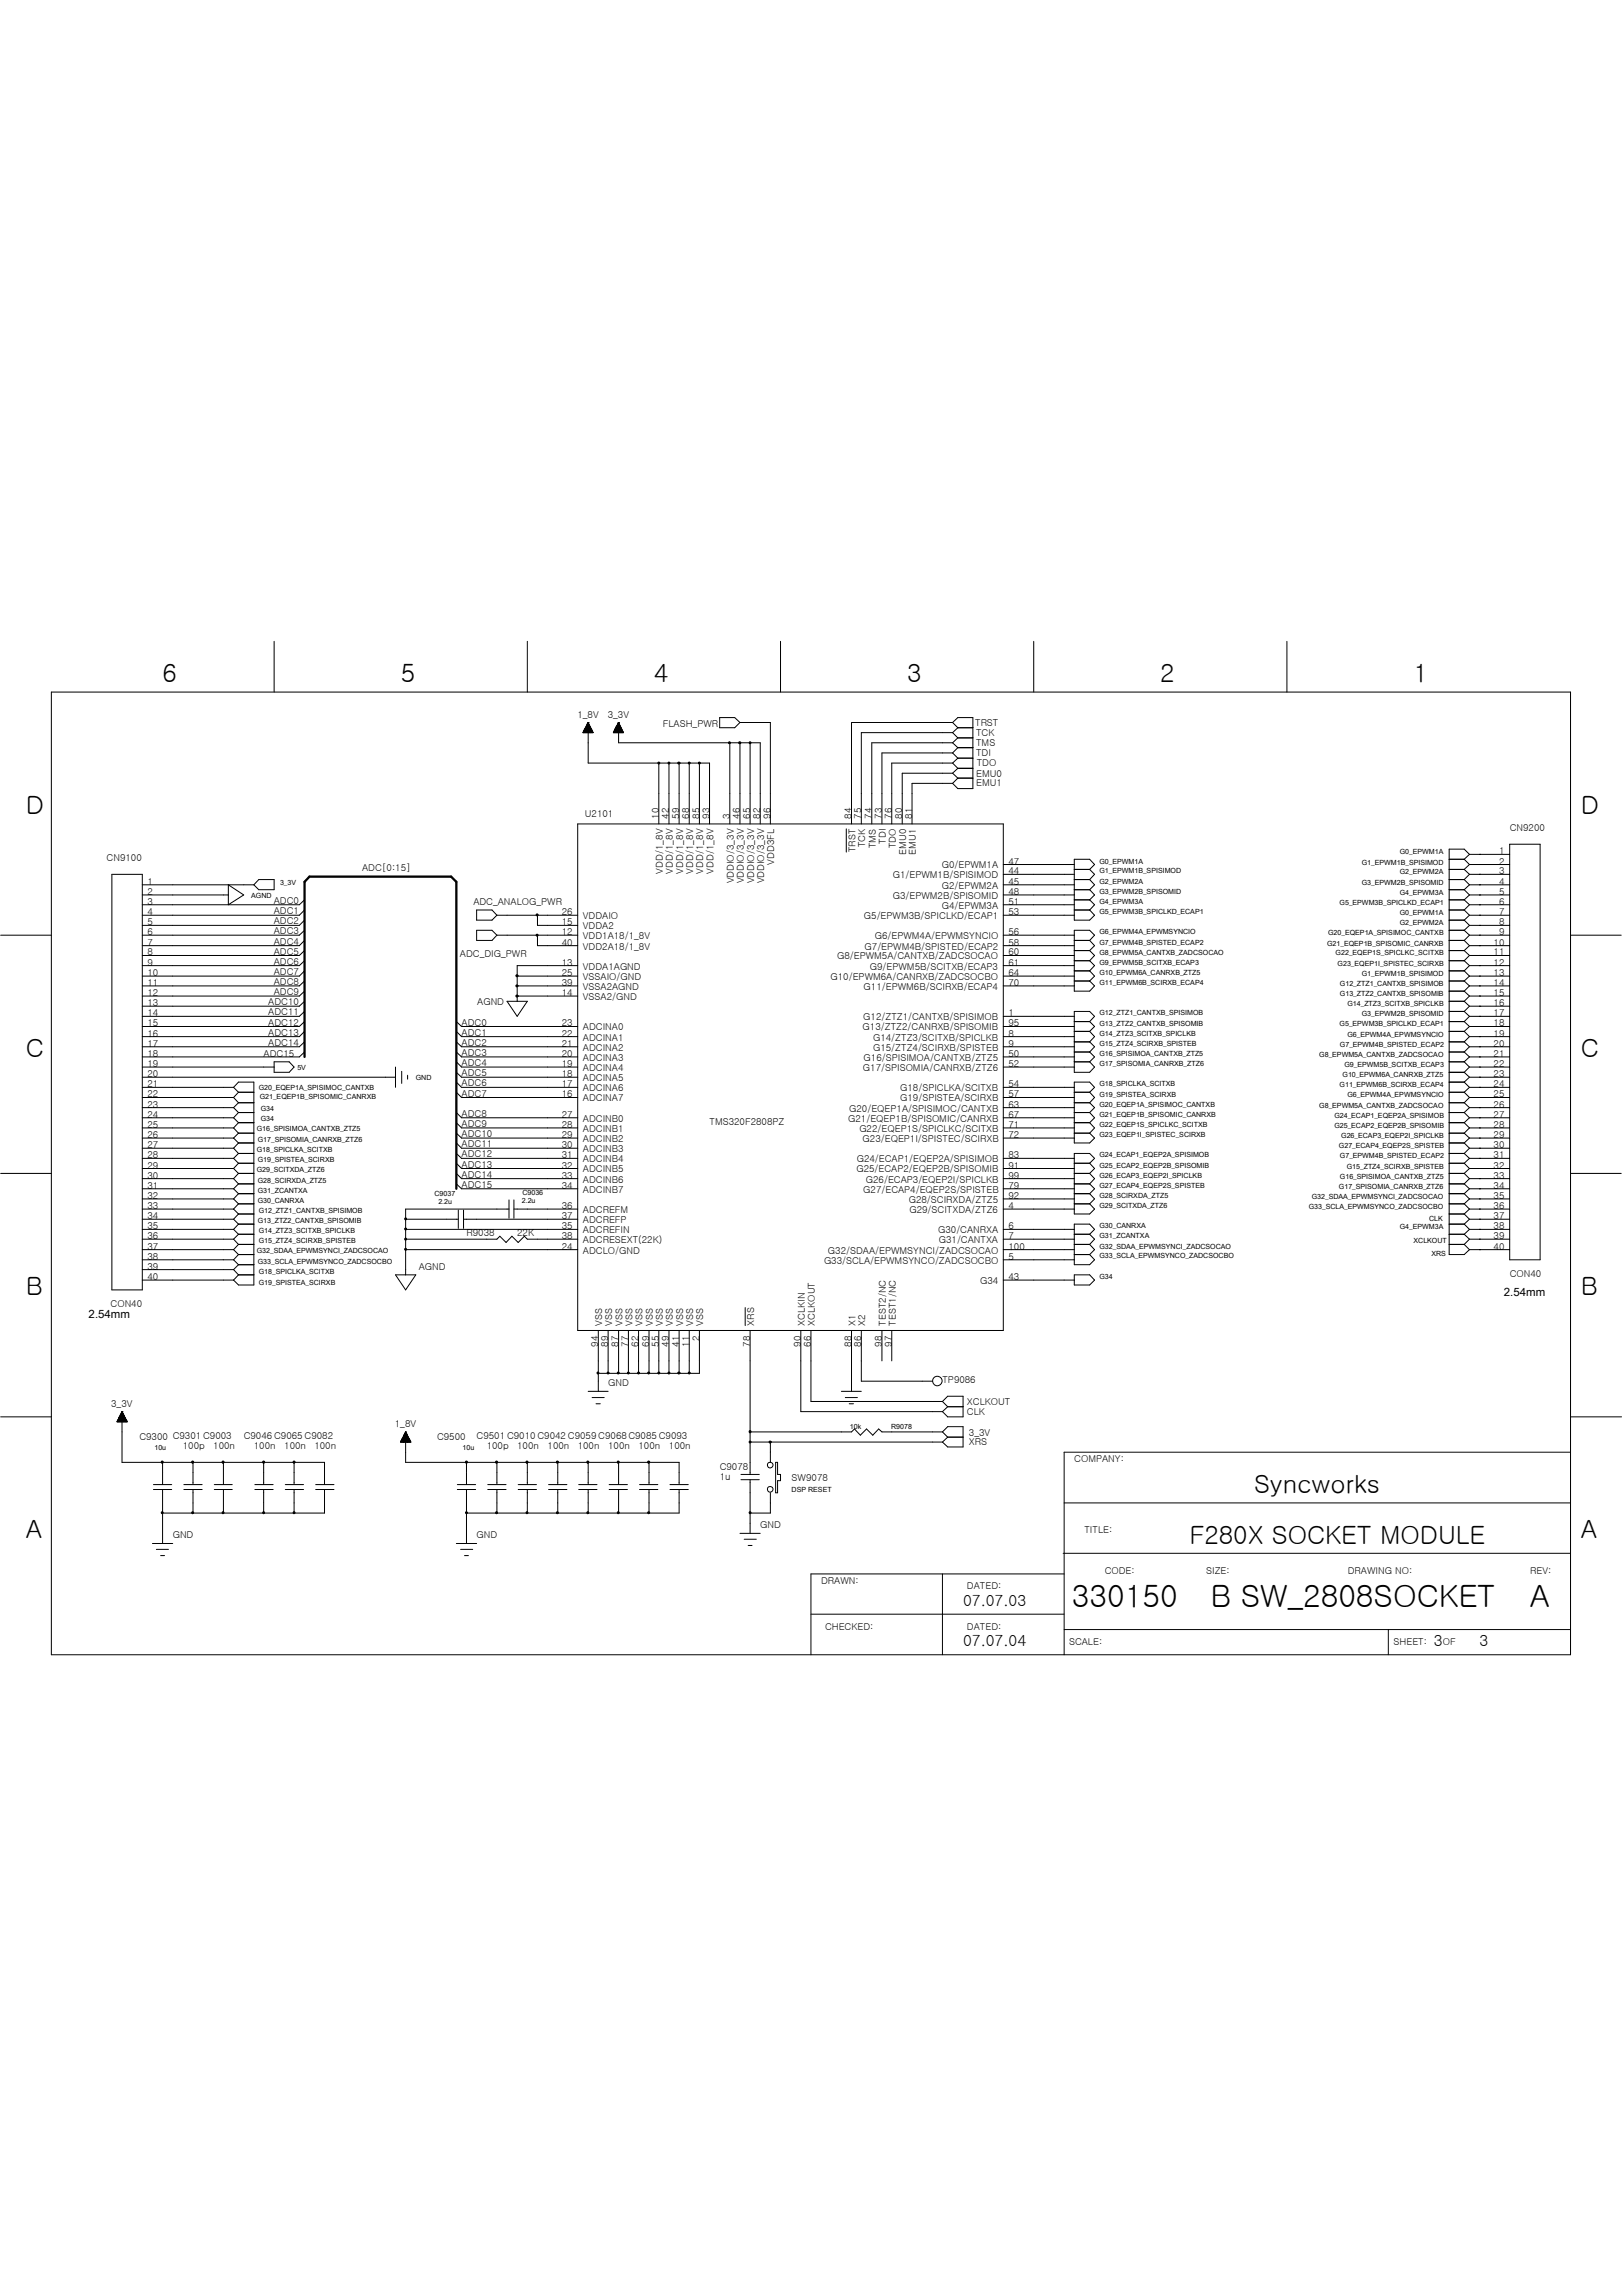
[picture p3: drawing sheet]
<svg xmlns="http://www.w3.org/2000/svg" width="210mm" height="297mm" viewBox="0 0 210 297" stroke-linecap="round" stroke-linejoin="round" font-family="sans-serif">
<defs><g id="words">
<g font-size="4">
<text x="138.7" y="207.9">330150</text>
<text x="156.7" y="207.9">B SW_2808SOCKET</text>
<text x="198" y="207.9">A</text>
</g>
<g font-size="3.3">
<text x="21" y="88.2">6</text>
<text x="51.9" y="88.2">5</text>
<text x="84.6" y="88.2">4</text>
<text x="117.4" y="88.2">3</text>
<text x="150.2" y="88.2">2</text>
<text x="182.9" y="88.2">1</text>
<text x="3.3" y="105.3">D</text>
<text x="204.6" y="105.3">D</text>
<text x="3.3" y="136.7">C</text>
<text x="204.6" y="136.7">C</text>
<text x="3.3" y="167.6">B</text>
<text x="204.6" y="167.6">B</text>
<text x="162.3" y="193.2">Syncworks</text>
<text x="3.3" y="199">A</text>
<text x="153.9" y="199.8">F280X SOCKET MODULE</text>
<text x="204.6" y="199">A</text>
</g>
<g font-size="2">
<text x="124.6" y="207.7">07.07.03</text>
<text x="124.6" y="213">07.07.04</text>
<text x="185.5" y="213">3</text>
<text x="191.5" y="213">3</text>
</g>
<g font-size="1.5">
<text x="194.6" y="167.7">2.54mm</text>
<text x="11.5" y="170.6">2.54mm</text>
</g>
<g font-size="1.2">
<text x="74.7" y="92.8">1_8V</text>
<text x="78.7" y="92.8">3_3V</text>
<text x="85.8" y="94">FLASH_PWR</text>
<text x="126.2" y="93.9">TRST</text>
<text x="126.3" y="95.2">TCK</text>
<text x="126.3" y="100.5">EMU0</text>
<text x="126.3" y="96.5">TMS</text>
<text x="126.3" y="97.8">TDI</text>
<text x="126.3" y="101.7">EMU1</text>
<text x="126.4" y="99.1">TDO</text>
<text x="75.7" y="105.7">U2101</text>
<text x="85.3" y="106" transform="rotate(-90 85.3 106)">10</text>
<text x="86.6" y="106" transform="rotate(-90 86.6 106)">42</text>
<text x="87.9" y="106" transform="rotate(-90 87.9 106)">59</text>
<text x="89.2" y="106" transform="rotate(-90 89.2 106)">68</text>
<text x="90.5" y="106" transform="rotate(-90 90.5 106)">85</text>
<text x="91.8" y="106" transform="rotate(-90 91.8 106)">93</text>
<text x="94.4" y="106" transform="rotate(-90 94.4 106)">3</text>
<text x="95.8" y="106" transform="rotate(-90 95.8 106)">46</text>
<text x="97.1" y="106" transform="rotate(-90 97.1 106)">65</text>
<text x="98.4" y="106" transform="rotate(-90 98.4 106)">82</text>
<text x="99.7" y="106" transform="rotate(-90 99.7 106)">96</text>
<text x="110.2" y="106" transform="rotate(-90 110.2 106)">84</text>
<text x="111.5" y="106" transform="rotate(-90 111.5 106)">75</text>
<text x="112.8" y="106" transform="rotate(-90 112.8 106)">74</text>
<text x="114.1" y="106" transform="rotate(-90 114.1 106)">73</text>
<text x="115.4" y="106" transform="rotate(-90 115.4 106)">76</text>
<text x="116.8" y="106" transform="rotate(-90 116.8 106)">80</text>
<text x="118" y="106" transform="rotate(-90 118 106)">81</text>
<text x="195.4" y="107.5">CN9200</text>
<text x="13.8" y="111.4">CN9100</text>
<text x="46.9" y="112.7">ADC[0:15]</text>
<text x="85.8" y="113" transform="rotate(-90 85.8 113)">VDD/1_8V</text>
<text x="87.1" y="113" transform="rotate(-90 87.1 113)">VDD/1_8V</text>
<text x="88.4" y="113" transform="rotate(-90 88.4 113)">VDD/1_8V</text>
<text x="89.7" y="113" transform="rotate(-90 89.7 113)">VDD/1_8V</text>
<text x="91" y="113" transform="rotate(-90 91 113)">VDD/1_8V</text>
<text x="92.3" y="113" transform="rotate(-90 92.3 113)">VDD/1_8V</text>
<text x="100.2" y="111.8" transform="rotate(-90 100.2 111.8)">VDD3FL</text>
<text x="110.7" y="110.2" transform="rotate(-90 110.7 110.2)">TRST</text>
<text x="112" y="109.6" transform="rotate(-90 112 109.6)">TCK</text>
<text x="113.3" y="109.7" transform="rotate(-90 113.3 109.7)">TMS</text>
<text x="114.6" y="109.2" transform="rotate(-90 114.6 109.2)">TDI</text>
<text x="115.5" y="113.6">G1/EPWM1B/SPISIMOD</text>
<text x="115.9" y="109.8" transform="rotate(-90 115.9 109.8)">TDO</text>
<text x="117.3" y="110.6" transform="rotate(-90 117.3 110.6)">EMU0</text>
<text x="118.5" y="110.6" transform="rotate(-90 118.5 110.6)">EMU1</text>
<text x="121.9" y="112.4">G0/EPWM1A</text>
<text x="130.5" y="113.1">44</text>
<text x="130.5" y="111.8">47</text>
<text x="194" y="110.5">1</text>
<text x="194" y="111.8">2</text>
<text x="194" y="113.1">3</text>
<text x="19.1" y="114.5">1</text>
<text x="19.1" y="115.8">2</text>
<text x="19.1" y="117.1">3</text>
<text x="19.1" y="118.4">4</text>
<text x="19.1" y="119.7">5</text>
<text x="35.4" y="116.9">ADC0</text>
<text x="35.4" y="118.3">ADC1</text>
<text x="35.4" y="119.5">ADC2</text>
<text x="61.3" y="117.1">ADC_ANALOG_PWR</text>
<text x="72.7" y="119.7">15</text>
<text x="72.7" y="118.4">26</text>
<text x="75.4" y="118.9">VDDAIO</text>
<text x="95" y="114.3" transform="rotate(-90 95 114.3)">VDDIO/3_3V</text>
<text x="96.3" y="114.3" transform="rotate(-90 96.3 114.3)">VDDIO/3_3V</text>
<text x="97.6" y="114.3" transform="rotate(-90 97.6 114.3)">VDDIO/3_3V</text>
<text x="98.9" y="114.3" transform="rotate(-90 98.9 114.3)">VDDIO/3_3V</text>
<text x="111.8" y="118.9">G5/EPWM3B/SPICLKD/ECAP1</text>
<text x="115.5" y="116.3">G3/EPWM2B/SPISOMID</text>
<text x="121.9" y="115">G2/EPWM2A</text>
<text x="121.9" y="117.6">G4/EPWM3A</text>
<text x="130.5" y="114.5">45</text>
<text x="130.5" y="115.8">48</text>
<text x="130.5" y="117.1">51</text>
<text x="130.5" y="118.4">53</text>
<text x="194" y="114.5">4</text>
<text x="194" y="115.8">5</text>
<text x="194" y="117.1">6</text>
<text x="194" y="118.4">7</text>
<text x="194" y="119.7">8</text>
<text x="19.1" y="121">6</text>
<text x="19.1" y="122.3">7</text>
<text x="19.1" y="123.6">8</text>
<text x="19.1" y="124.9">9</text>
<text x="35.4" y="120.9">ADC3</text>
<text x="35.4" y="122.2">ADC4</text>
<text x="35.4" y="123.5">ADC5</text>
<text x="35.4" y="124.8">ADC6</text>
<text x="59.5" y="123.8">ADC_DIG_PWR</text>
<text x="72.7" y="121">12</text>
<text x="72.7" y="124.9">13</text>
<text x="72.7" y="122.3">40</text>
<text x="75.4" y="121.5">VDD1A18/1_8V</text>
<text x="75.4" y="125.4">VDDA1AGND</text>
<text x="75.4" y="120.2">VDDA2</text>
<text x="75.4" y="122.9">VDD2A18/1_8V</text>
<text x="108.3" y="124.1">G8/EPWM5A/CANTXB/ZADCSOCAO</text>
<text x="111.9" y="122.9">G7/EPWM4B/SPISTED/ECAP2</text>
<text x="112.6" y="125.4">G9/EPWM5B/SCITXB/ECAP3</text>
<text x="113.2" y="121.5">G6/EPWM4A/EPWMSYNCIO</text>
<text x="130.5" y="121">56</text>
<text x="130.5" y="122.3">58</text>
<text x="130.5" y="123.6">60</text>
<text x="130.5" y="124.9">61</text>
<text x="193.3" y="122.3">10</text>
<text x="193.3" y="123.6">11</text>
<text x="193.3" y="124.9">12</text>
<text x="194" y="121">9</text>
<text x="19.1" y="126.3">10</text>
<text x="19.1" y="127.6">11</text>
<text x="19.1" y="128.9">12</text>
<text x="19.1" y="130.2">13</text>
<text x="19.1" y="131.5">14</text>
<text x="34.7" y="130">ADC10</text>
<text x="34.7" y="131.4">ADC11</text>
<text x="35.4" y="126.1">ADC7</text>
<text x="35.4" y="127.4">ADC8</text>
<text x="35.4" y="128.7">ADC9</text>
<text x="61.8" y="130">AGND</text>
<text x="72.7" y="128.9">14</text>
<text x="72.7" y="126.3">25</text>
<text x="72.7" y="127.6">39</text>
<text x="75.4" y="129.4">VSSA2/GND</text>
<text x="75.4" y="126.8">VSSAIO/GND</text>
<text x="75.4" y="128.1">VSSA2AGND</text>
<text x="107.5" y="126.8">G10/EPWM6A/CANRXB/ZADCSOCBO</text>
<text x="111.7" y="132">G12/ZTZ1/CANTXB/SPISIMOB</text>
<text x="111.8" y="128.1">G11/EPWM6B/SCIRXB/ECAP4</text>
<text x="130.5" y="131.5">1</text>
<text x="130.5" y="126.3">64</text>
<text x="130.5" y="127.6">70</text>
<text x="193.3" y="126.3">13</text>
<text x="193.3" y="127.6">14</text>
<text x="193.3" y="128.9">15</text>
<text x="193.3" y="130.2">16</text>
<text x="193.3" y="131.5">17</text>
<text x="19.1" y="132.8">15</text>
<text x="19.1" y="134.1">16</text>
<text x="19.1" y="135.4">17</text>
<text x="19.1" y="136.7">18</text>
<text x="34.1" y="136.7">ADC15</text>
<text x="34.7" y="132.7">ADC12</text>
<text x="34.7" y="134">ADC13</text>
<text x="34.7" y="135.3">ADC14</text>
<text x="59.7" y="132.7">ADC0</text>
<text x="59.7" y="134">ADC1</text>
<text x="59.7" y="135.3">ADC2</text>
<text x="59.7" y="136.6">ADC3</text>
<text x="59.7" y="137.9">ADC4</text>
<text x="72.7" y="136.7">20</text>
<text x="72.7" y="135.4">21</text>
<text x="72.7" y="134.1">22</text>
<text x="72.7" y="132.8">23</text>
<text x="75.4" y="137.2">ADCINA3</text>
<text x="75.4" y="135.9">ADCINA2</text>
<text x="75.4" y="134.6">ADCINA1</text>
<text x="75.4" y="133.3">ADCINA0</text>
<text x="111.6" y="133.3">G13/ZTZ2/CANRXB/SPISOMIB</text>
<text x="111.8" y="137.2">G16/SPISIMOA/CANTXB/ZTZ5</text>
<text x="113" y="134.6">G14/ZTZ3/SCITXB/SPICLKB</text>
<text x="113" y="135.9">G15/ZTZ4/SCIRXB/SPISTEB</text>
<text x="130.5" y="134.1">8</text>
<text x="130.5" y="135.4">9</text>
<text x="130.5" y="136.7">50</text>
<text x="130.5" y="132.8">95</text>
<text x="193.3" y="132.8">18</text>
<text x="193.3" y="134.1">19</text>
<text x="193.3" y="135.4">20</text>
<text x="193.3" y="136.7">21</text>
<text x="19.1" y="138">19</text>
<text x="19.1" y="139.4">20</text>
<text x="19.1" y="140.7">21</text>
<text x="19.1" y="142">22</text>
<text x="19.1" y="143.3">23</text>
<text x="59.7" y="139.2">ADC5</text>
<text x="59.7" y="140.5">ADC6</text>
<text x="59.7" y="141.9">ADC7</text>
<text x="72.7" y="142">16</text>
<text x="72.7" y="140.7">17</text>
<text x="72.7" y="139.4">18</text>
<text x="72.7" y="138">19</text>
<text x="75.4" y="142.5">ADCINA7</text>
<text x="75.4" y="141.2">ADCINA6</text>
<text x="75.4" y="139.9">ADCINA5</text>
<text x="75.4" y="138.6">ADCINA4</text>
<text x="109.9" y="143.8">G20/EQEP1A/SPISIMOC/CANTXB</text>
<text x="111.7" y="138.6">G17/SPISOMIA/CANRXB/ZTZ6</text>
<text x="116.5" y="141.2">G18/SPICLKA/SCITXB</text>
<text x="116.5" y="142.5">G19/SPISTEA/SCIRXB</text>
<text x="130.5" y="138">52</text>
<text x="130.5" y="140.7">54</text>
<text x="130.5" y="142">57</text>
<text x="130.5" y="143.3">63</text>
<text x="193.3" y="138">22</text>
<text x="193.3" y="139.4">23</text>
<text x="193.3" y="140.7">24</text>
<text x="193.3" y="142">25</text>
<text x="193.3" y="143.3">26</text>
<text x="19.1" y="144.6">24</text>
<text x="19.1" y="145.9">25</text>
<text x="19.1" y="147.2">26</text>
<text x="19.1" y="148.5">27</text>
<text x="19.1" y="149.9">28</text>
<text x="59.7" y="144.5">ADC8</text>
<text x="59.7" y="145.8">ADC9</text>
<text x="59.7" y="147.1">ADC10</text>
<text x="59.7" y="148.4">ADC11</text>
<text x="59.7" y="149.7">ADC12</text>
<text x="72.7" y="144.6">27</text>
<text x="72.7" y="145.9">28</text>
<text x="72.7" y="147.2">29</text>
<text x="72.7" y="148.5">30</text>
<text x="72.7" y="149.9">31</text>
<text x="75.4" y="145.1">ADCINB0</text>
<text x="75.4" y="146.4">ADCINB1</text>
<text x="75.4" y="147.7">ADCINB2</text>
<text x="75.4" y="149.1">ADCINB3</text>
<text x="91.8" y="145.5">TMS320F2808PZ</text>
<text x="109.8" y="145.1">G21/EQEP1B/SPISOMIC/CANRXB</text>
<text x="111.2" y="146.4">G22/EQEP1S/SPICLKC/SCITXB</text>
<text x="111.6" y="147.7">G23/EQEP1I/SPISTEC/SCIRXB</text>
<text x="130.5" y="144.6">67</text>
<text x="130.5" y="145.9">71</text>
<text x="130.5" y="147.2">72</text>
<text x="130.5" y="149.9">83</text>
<text x="193.3" y="144.6">27</text>
<text x="193.3" y="145.9">28</text>
<text x="193.3" y="147.2">29</text>
<text x="193.3" y="148.5">30</text>
<text x="193.3" y="149.9">31</text>
<text x="19.1" y="151.2">29</text>
<text x="19.1" y="152.5">30</text>
<text x="19.1" y="153.8">31</text>
<text x="19.1" y="155.1">32</text>
<text x="59.7" y="151">ADC13</text>
<text x="59.7" y="152.4">ADC14</text>
<text x="59.7" y="153.7">ADC15</text>
<text x="72.7" y="151.2">32</text>
<text x="72.7" y="152.5">33</text>
<text x="72.7" y="153.8">34</text>
<text x="75.4" y="150.4">ADCINB4</text>
<text x="75.4" y="151.7">ADCINB5</text>
<text x="75.4" y="153">ADCINB6</text>
<text x="75.4" y="154.3">ADCINB7</text>
<text x="110.8" y="151.7">G25/ECAP2/EQEP2B/SPISOMIB</text>
<text x="110.9" y="150.4">G24/ECAP1/EQEP2A/SPISIMOB</text>
<text x="111.7" y="154.3">G27/ECAP4/EQEP2S/SPISTEB</text>
<text x="112.1" y="153">G26/ECAP3/EQEP2I/SPICLKB</text>
<text x="117.6" y="155.6">G28/SCIRXDA/ZTZ5</text>
<text x="130.5" y="153.8">79</text>
<text x="130.5" y="151.2">91</text>
<text x="130.5" y="155.1">92</text>
<text x="130.5" y="152.5">99</text>
<text x="193.3" y="151.2">32</text>
<text x="193.3" y="152.5">33</text>
<text x="193.3" y="153.8">34</text>
<text x="193.3" y="155.1">35</text>
<text x="19.1" y="156.4">33</text>
<text x="19.1" y="157.7">34</text>
<text x="19.1" y="159">35</text>
<text x="19.1" y="160.3">36</text>
<text x="19.1" y="161.7">37</text>
<text x="60.4" y="159.9">R9038</text>
<text x="66.9" y="159.9">22K</text>
<text x="72.7" y="161.7">24</text>
<text x="72.7" y="159">35</text>
<text x="72.7" y="156.4">36</text>
<text x="72.7" y="157.7">37</text>
<text x="72.7" y="160.3">38</text>
<text x="75.4" y="159.6">ADCREFIN</text>
<text x="75.4" y="156.9">ADCREFM</text>
<text x="75.4" y="158.2">ADCREFP</text>
<text x="75.4" y="160.8">ADCRESEXT(22K)</text>
<text x="117.7" y="156.9">G29/SCITXDA/ZTZ6</text>
<text x="121.4" y="159.6">G30/CANRXA</text>
<text x="121.5" y="160.8">G31/CANTXA</text>
<text x="130.5" y="156.4">4</text>
<text x="130.5" y="159">6</text>
<text x="130.5" y="160.3">7</text>
<text x="130.5" y="161.7">100</text>
<text x="193.3" y="156.4">36</text>
<text x="193.3" y="157.7">37</text>
<text x="193.3" y="159">38</text>
<text x="193.3" y="160.3">39</text>
<text x="193.3" y="161.7">40</text>
<text x="19.1" y="163">38</text>
<text x="19.1" y="164.3">39</text>
<text x="19.1" y="165.6">40</text>
<text x="54.2" y="164.3">AGND</text>
<text x="75.4" y="162.2">ADCLO/GND</text>
<text x="106.6" y="163.5">G33/SCLA/EPWMSYNCO/ZADCSOCBO</text>
<text x="107.1" y="162.2">G32/SDAA/EPWMSYNCI/ZADCSOCAO</text>
<text x="126.8" y="166.1">G34</text>
<text x="130.5" y="163">5</text>
<text x="130.5" y="165.6">43</text>
<text x="195.4" y="165.2">CON40</text>
<text x="14.3" y="169.1">CON40</text>
<text x="77.9" y="171.5" transform="rotate(-90 77.9 171.5)">VSS</text>
<text x="79.2" y="171.5" transform="rotate(-90 79.2 171.5)">VSS</text>
<text x="80.6" y="171.5" transform="rotate(-90 80.6 171.5)">VSS</text>
<text x="81.8" y="171.5" transform="rotate(-90 81.8 171.5)">VSS</text>
<text x="83.1" y="171.5" transform="rotate(-90 83.1 171.5)">VSS</text>
<text x="84.5" y="171.5" transform="rotate(-90 84.5 171.5)">VSS</text>
<text x="85.8" y="171.5" transform="rotate(-90 85.8 171.5)">VSS</text>
<text x="87.1" y="171.5" transform="rotate(-90 87.1 171.5)">VSS</text>
<text x="88.4" y="171.5" transform="rotate(-90 88.4 171.5)">VSS</text>
<text x="89.7" y="171.5" transform="rotate(-90 89.7 171.5)">VSS</text>
<text x="90.5" y="173.5" transform="rotate(-90 90.5 173.5)">2</text>
<text x="91" y="171.5" transform="rotate(-90 91 171.5)">VSS</text>
<text x="97.6" y="171.5" transform="rotate(-90 97.6 171.5)">XRS</text>
<text x="104.1" y="171.5" transform="rotate(-90 104.1 171.5)">XCLKIN</text>
<text x="105.5" y="171.5" transform="rotate(-90 105.5 171.5)">XCLKOUT</text>
<text x="110.7" y="171.5" transform="rotate(-90 110.7 171.5)">X1</text>
<text x="112" y="171.5" transform="rotate(-90 112 171.5)">X2</text>
<text x="114.6" y="171.5" transform="rotate(-90 114.6 171.5)">TEST2/NC</text>
<text x="115.9" y="171.5" transform="rotate(-90 115.9 171.5)">TEST1/NC</text>
<text x="77.4" y="174.2" transform="rotate(-90 77.4 174.2)">94</text>
<text x="78.7" y="174.2" transform="rotate(-90 78.7 174.2)">89</text>
<text x="78.7" y="179.4">GND</text>
<text x="80.1" y="174.2" transform="rotate(-90 80.1 174.2)">87</text>
<text x="81.3" y="174.2" transform="rotate(-90 81.3 174.2)">77</text>
<text x="82.6" y="174.2" transform="rotate(-90 82.6 174.2)">62</text>
<text x="84" y="174.2" transform="rotate(-90 84 174.2)">69</text>
<text x="85.3" y="174.2" transform="rotate(-90 85.3 174.2)">55</text>
<text x="86.6" y="174.2" transform="rotate(-90 86.6 174.2)">49</text>
<text x="87.9" y="174.2" transform="rotate(-90 87.9 174.2)">41</text>
<text x="89.2" y="174.2" transform="rotate(-90 89.2 174.2)">11</text>
<text x="97.1" y="174.2" transform="rotate(-90 97.1 174.2)">78</text>
<text x="103.6" y="174.2" transform="rotate(-90 103.6 174.2)">90</text>
<text x="104.9" y="174.2" transform="rotate(-90 104.9 174.2)">66</text>
<text x="110.2" y="174.2" transform="rotate(-90 110.2 174.2)">88</text>
<text x="111.5" y="174.2" transform="rotate(-90 111.5 174.2)">86</text>
<text x="114.1" y="174.2" transform="rotate(-90 114.1 174.2)">98</text>
<text x="115.4" y="174.2" transform="rotate(-90 115.4 174.2)">97</text>
<text x="122" y="178.9">TP9086</text>
<text x="14.4" y="182">3_3V</text>
<text x="51.1" y="184.6">1_8V</text>
<text x="125.1" y="183">CLK</text>
<text x="125.1" y="181.7">XCLKOUT</text>
<text x="125.4" y="185.8">3_3V</text>
<text x="18" y="186.3">C9300 C9301 C9003</text>
<text x="23.7" y="187.5">100p</text>
<text x="27.6" y="187.5">100n</text>
<text x="31.5" y="186.2">C9046 C9065 C9082</text>
<text x="32.9" y="187.5">100n</text>
<text x="36.8" y="187.5">100n</text>
<text x="40.7" y="187.5">100n</text>
<text x="56.6" y="186.3">C9500</text>
<text x="61.7" y="186.2">C9501 C9010 C9042 C9059 C9068C9085 C9093</text>
<text x="63" y="187.5">100p</text>
<text x="66.9" y="187.5">100n</text>
<text x="70.9" y="187.5">100n</text>
<text x="74.8" y="187.5">100n</text>
<text x="78.7" y="187.5">100n</text>
<text x="82.6" y="187.5">100n</text>
<text x="86.6" y="187.5">100n</text>
<text x="93.1" y="190.1">C9078</text>
<text x="93.1" y="191.4">1u</text>
<text x="102.4" y="191.6">SW9078</text>
<text x="125.4" y="186.9">XRS</text>
<text x="139" y="189.2">COMPANY:</text>
<text x="98.4" y="197.7">GND</text>
<text x="22.4" y="199">GND</text>
<text x="61.7" y="199">GND</text>
<text x="140.3" y="198.4">TITLE:</text>
<text x="143" y="203.6">CODE:</text>
<text x="156.1" y="203.6">SIZE:</text>
<text x="174.4" y="203.6">DRAWING NO:</text>
<text x="198" y="203.6">REV:</text>
<text x="106.3" y="204.9">DRAWN:</text>
<text x="125.1" y="205.6">DATED:</text>
<text x="106.8" y="210.8">CHECKED:</text>
<text x="125.1" y="210.8">DATED:</text>
<text x="138.3" y="212.8">SCALE:</text>
<text x="180.3" y="212.8">SHEET:</text>
<text x="186.7" y="212.8">OF</text>
</g>
<g font-size=".9">
<text x="142.3" y="111.7">G0_EPWM1A</text>
<text x="142.3" y="113">G1_EPWM1B_SPISIMOD</text>
<text x="176.2" y="111.8">G1_EPWM1B_SPISIMOD</text>
<text x="181.1" y="110.5">G0_EPWM1A</text>
<text x="181.1" y="113.1">G2_EPWM2A</text>
<text x="32.5" y="116.2">AGND</text>
<text x="36.2" y="114.5">3_3V</text>
<text x="142.3" y="114.3">G2_EPWM2A</text>
<text x="142.3" y="115.7">G3_EPWM2B_SPISOMID</text>
<text x="142.3" y="116.9">G4_EPWM3A</text>
<text x="142.3" y="118.3">G5_EPWM3B_SPICLKD_ECAP1</text>
<text x="173.4" y="117.1">G5_EPWM3B_SPICLKD_ECAP1</text>
<text x="176.2" y="114.5">G3_EPWM2B_SPISOMID</text>
<text x="181.1" y="115.8">G4_EPWM3A</text>
<text x="181.1" y="118.4">G0_EPWM1A</text>
<text x="181.1" y="119.7">G2_EPWM2A</text>
<text x="142.3" y="120.9">G6_EPWM4A_EPWMSYNCIO</text>
<text x="142.3" y="122.2">G7_EPWM4B_SPISTED_ECAP2</text>
<text x="142.3" y="123.5">G8_EPWM5A_CANTXB_ZADCSOCAO</text>
<text x="142.3" y="124.8">G9_EPWM5B_SCITXB_ECAP3</text>
<text x="171.7" y="122.3">G21_EQEP1B_SPISOMIC_CANRXB</text>
<text x="171.9" y="121">G20_EQEP1A_SPISIMOC_CANTXB</text>
<text x="172.8" y="123.6">G22_EQEP1S_SPICLKC_SCITXB</text>
<text x="173.1" y="124.9">G23_EQEP1I_SPISTEC_SCIRXB</text>
<text x="142.3" y="126.1">G10_EPWM6A_CANRXB_ZTZ5</text>
<text x="142.3" y="127.4">G11_EPWM6B_SCIRXB_ECAP4</text>
<text x="142.3" y="131.4">G12_ZTZ1_CANTXB_SPISIMOB</text>
<text x="173.4" y="127.6">G12_ZTZ1_CANTXB_SPISIMOB</text>
<text x="173.4" y="128.9">G13_ZTZ2_CANTXB_SPISOMIB</text>
<text x="174.4" y="130.2">G14_ZTZ3_SCITXB_SPICLKB</text>
<text x="176.2" y="126.3">G1_EPWM1B_SPISIMOD</text>
<text x="176.2" y="131.5">G3_EPWM2B_SPISOMID</text>
<text x="142.3" y="132.7">G13_ZTZ2_CANTXB_SPISOMIB</text>
<text x="142.3" y="134">G14_ZTZ3_SCITXB_SPICLKB</text>
<text x="142.3" y="135.3">G15_ZTZ4_SCIRXB_SPISTEB</text>
<text x="142.3" y="136.6">G16_SPISIMOA_CANTXB_ZTZ5</text>
<text x="142.3" y="137.9">G17_SPISOMIA_CANRXB_ZTZ6</text>
<text x="170.7" y="136.7">G8_EPWM5A_CANTXB_ZADCSOCAO</text>
<text x="173.4" y="132.8">G5_EPWM3B_SPICLKD_ECAP1</text>
<text x="173.4" y="135.4">G7_EPWM4B_SPISTED_ECAP2</text>
<text x="174.4" y="134.1">G6_EPWM4A_EPWMSYNCIO</text>
<text x="33.5" y="141.1">G20_EQEP1A_SPISIMOC_CANTXB</text>
<text x="33.6" y="142.2">G21_EQEP1B_SPISOMIC_CANRXB</text>
<text x="33.7" y="143.7">G34</text>
<text x="38.5" y="138.5">5V</text>
<text x="53.8" y="139.7">GND</text>
<text x="142.3" y="140.5">G18_SPICLKA_SCITXB</text>
<text x="142.3" y="141.9">G19_SPISTEA_SCIRXB</text>
<text x="142.3" y="143.2">G20_EQEP1A_SPISIMOC_CANTXB</text>
<text x="170.7" y="143.3">G8_EPWM5A_CANTXB_ZADCSOCAO</text>
<text x="173.4" y="140.7">G11_EPWM6B_SCIRXB_ECAP4</text>
<text x="173.7" y="139.4">G10_EPWM6A_CANRXB_ZTZ5</text>
<text x="174" y="138">G9_EPWM5B_SCITXB_ECAP3</text>
<text x="174.4" y="142">G6_EPWM4A_EPWMSYNCIO</text>
<text x="33.2" y="149.1">G18_SPICLKA_SCITXB</text>
<text x="33.2" y="146.3">G16_SPISIMOA_CANTXB_ZTZ5</text>
<text x="33.4" y="147.7">G17_SPISOMIA_CANRXB_ZTZ6</text>
<text x="33.7" y="145">G34</text>
<text x="142.3" y="144.5">G21_EQEP1B_SPISOMIC_CANRXB</text>
<text x="142.3" y="145.8">G22_EQEP1S_SPICLKC_SCITXB</text>
<text x="142.3" y="147.1">G23_EQEP1I_SPISTEC_SCIRXB</text>
<text x="142.3" y="149.7">G24_ECAP1_EQEP2A_SPISIMOB</text>
<text x="172.7" y="144.6">G24_ECAP1_EQEP2A_SPISIMOB</text>
<text x="172.7" y="145.9">G25_ECAP2_EQEP2B_SPISOMIB</text>
<text x="173.3" y="148.5">G27_ECAP4_EQEP2S_SPISTEB</text>
<text x="173.4" y="149.9">G7_EPWM4B_SPISTED_ECAP2</text>
<text x="173.6" y="147.2">G26_ECAP3_EQEP2I_SPICLKB</text>
<text x="33.2" y="151.7">G29_SCITXDA_ZTZ6</text>
<text x="33.4" y="155.6">G30_CANRXA</text>
<text x="33.4" y="154.3">G31_ZCANTXA</text>
<text x="33.4" y="150.4">G19_SPISTEA_SCIRXB</text>
<text x="33.4" y="153">G28_SCIRXDA_ZTZ5</text>
<text x="56.2" y="154.7">C9037</text>
<text x="56.7" y="155.8">2.2u</text>
<text x="67.5" y="155.7">2.2u</text>
<text x="67.6" y="154.6">C9036</text>
<text x="142.3" y="151">G25_ECAP2_EQEP2B_SPISOMIB</text>
<text x="142.3" y="152.4">G26_ECAP3_EQEP2I_SPICLKB</text>
<text x="142.3" y="153.7">G27_ECAP4_EQEP2S_SPISTEB</text>
<text x="142.3" y="155">G28_SCIRXDA_ZTZ5</text>
<text x="169.8" y="155.1">G32_SDAA_EPWMSYNCI_ZADCSOCAO</text>
<text x="173.3" y="153.8">G17_SPISOMIA_CANRXB_ZTZ6</text>
<text x="173.4" y="152.5">G16_SPISIMOA_CANTXB_ZTZ5</text>
<text x="174.3" y="151.2">G15_ZTZ4_SCIRXB_SPISTEB</text>
<text x="33.4" y="158.2">G13_ZTZ2_CANTXB_SPISOMIB</text>
<text x="33.5" y="160.9">G15_ZTZ4_SCIRXB_SPISTEB</text>
<text x="33.5" y="156.9">G12_ZTZ1_CANTXB_SPISIMOB</text>
<text x="33.5" y="159.6">G14_ZTZ3_SCITXB_SPICLKB</text>
<text x="142.3" y="156.3">G29_SCITXDA_ZTZ6</text>
<text x="142.3" y="158.9">G30_CANRXA</text>
<text x="142.3" y="160.2">G31_ZCANTXA</text>
<text x="142.3" y="161.5">G32_SDAA_EPWMSYNCI_ZADCSOCAO</text>
<text x="169.4" y="156.4">G33_SCLA_EPWMSYNCO_ZADCSOCBO</text>
<text x="181.1" y="159">G4_EPWM3A</text>
<text x="182.9" y="160.9">XCLKOUT</text>
<text x="185" y="158">CLK</text>
<text x="33.2" y="162.1">G32_SDAA_EPWMSYNCI_ZADCSOCAO</text>
<text x="33.4" y="163.5">G33_SCLA_EPWMSYNCO_ZADCSOCBO</text>
<text x="33.5" y="164.8">G18_SPICLKA_SCITXB</text>
<text x="33.5" y="166.2">G19_SPISTEA_SCIRXB</text>
<text x="142.3" y="162.8">G33_SCLA_EPWMSYNCO_ZADCSOCBO</text>
<text x="142.3" y="165.5">G34</text>
<text x="185.3" y="162.4">XRS</text>
<text x="110" y="184.9">10k</text>
<text x="115.3" y="184.9">R9078</text>
<text x="20" y="187.6">10u</text>
<text x="59.9" y="187.6">10u</text>
<text x="102.4" y="193">DSP RESET</text>
</g>
</g></defs>
<g fill="none" stroke="#000" stroke-width=".13">
<path d="M6.6 89.5h196.6v124.6h-196.6zM35.5 83v6.5M68.2 83v6.5M75.5 94.7l1.3 .1M75.5 94.7h1.2v.1M75.5 94.6h1.2M75.5 94.6v.2M75.6 94.8v-.3h1v.3M75.6 94.5h1M75.6 94.8v-.4h1v.4M75.6 94.4h.9M75.6 94.3h.9v.5"/>
<path d="M75.6 94.3v.5M75.7 94.3h.8M75.7 94.8v-.6h.8v.6M75.8 94.1h.6M75.8 94.1h.6v.7M75.8 94.1v.7M75.9 94h.5v.8M75.9 93.9h.4v.9M75.9 93.8h.3v1M75.9 93.8v1M76 93.8h.2M76 93.7h.2v1.1"/>
<path d="M76 93.6v1.2M76 93.6h.2M76 93.6h.2v1.2M76 93.5v1.3M76.1 93.5h.1M76.1 93.5v5.2h15.7v7.9M76.1 93.5l-.7 1.3h1.4M76.1 93.5l.7 1.3M76.3 93.9h-.4v.9M76.7 94.7h-1.2v.1M79.4 94.7l1.3 .1M79.5 94.7h1.1v.1"/>
<path d="M79.5 94.6h1.1M79.5 94.6v.2M79.5 94.8v-.3h1.1v.3M79.5 94.5h1M79.5 94.8v-.4h1v.4M79.6 94.4h.9M79.6 94.3h.8v.5M79.6 94.3v.5M79.6 94.3h.8M79.7 94.1h.6M79.7 94.8v-.6h.7v.6M79.7 94.1h.6v.7"/>
<path d="M79.8 94h.5v.8M79.8 93.9v.9M79.8 93.9h.5M79.8 93.9h.4v.9M79.9 93.8h.3v1M79.9 93.8v1M79.9 93.8h.3M79.9 93.7h.2v1.1M79.9 93.6v1.2M80 93.6h.1M80 93.6h.1v1.2M80 93.5v1.3"/>
<path d="M80 93.5h.1M80.1 93.5h.1M80.1 93.5v2.6h18.3v10.5M80.1 93.5l-.7 1.3h1.3M80.1 93.5l.6 1.3M80.2 93.9h-.4v.9M80.3 94.1h-.6v.7M80.6 94.7h-1.2v.1M85.2 98.6h.1v.2h-.1zM85.3 98.7v7.9M86.5 98.6h.2v.2h-.2zM86.6 98.7v7.9"/>
<path d="M87.7 98.6h.3v.1l-.2 .1h-.1zM87.9 98.7v7.9M89.1 98.6h.2v.2h-.2zM89.2 98.7v7.9M90.4 98.6h.2v.2h-.2zM90.5 98.7v7.9M93.1 92.8h2l.7 .7-.7 .6h-2zM94.3 96h.2v.2h-.2zM94.4 96.1v10.5M95.6 96h.2l.1 .1-.2 .1h-.1zM95.8 96.1v10.5M95.8 93.5h3.9v13.1"/>
<path d="M97 96h.1v.2h-.1zM97.1 96.1v10.5M101 83v6.5M123.3 97.4h-9.2v9.2M123.3 96.1h-10.5v10.5M123.3 94.8h-11.8v11.8M123.3 98.7h-7.9v7.9M123.3 93.5h-13.1v13.1M123.3 93.5l.7-.7h1.9v9.2h-1.9l-.7-.7M123.3 98.7l.7 .7M123.3 94.8l.7 .7M123.3 96.1l.7 .6"/>
<path d="M123.3 93.5l.7 .6M123.3 97.4l.7 .7M124 94.1h1.9M124 98.1l-.7 .6M124 98.1h1.9M124 99.4h1.9M124 94.1l-.7 .7M124 95.5h1.9M124 99.4l-.7 .6M124 95.5l-.7 .6M124 96.7h1.9M124 96.7l-.7 .7"/>
<path d="M133.8 83v6.5M166.5 83v6.5M14.5 113.1h3.9v53.8h-3.9zM18.4 114.5h14.5M18.4 115.8h11.1M29.5 114.5l2 1.3-2 1.3zM33.5 113.8h2v1.3h-2l-.6-.6zM39.4 119l-.7 .7h-20.3M39.4 117.7l-.7 .7h-20.3M39.4 116.4l-.7 .7h-20.3M61.7 117.7h2l.6 .7-.6 .6h-2zM64.3 118.4h10.5"/>
<path d="M69.4 118.3h.2v.1h-.2zM69.6 118.4v1.3h5.2M74.8 106.6h55v65.5h-55zM109.5 107.2v3M123.3 100h-6.5v6.6M123.3 101.3h-5.3v5.3M123.3 100l.7 .7M124 100.7l-.7 .6M124 100.7h1.9M129.8 118.4h9.2M129.8 113.1h9.2M129.8 114.5h9.2"/>
<path d="M129.8 111.8h9.2M129.8 115.8h9.2M129.8 117.1h9.2M139 117.7h2M139 112.5h2M139 113.8h2M139 115.1h2M139 116.4h2M141 112.5l.6-.7-.6-.6h-2v7.8h2l.6-.6-.6-.7M141 116.4l.6 .7-.6 .6M141 112.5l.6 .6-.6 .7M141 113.8l.6 .7-.6 .6"/>
<path d="M141 115.1l.6 .7-.6 .6M187.5 119h2M187.5 117.7h2M187.5 111.2h2M187.5 112.5h2M187.5 113.8h2M187.5 115.1h2M187.5 116.4h2M189.5 111.2l.7 .6M189.5 112.5l.7 .6M189.5 113.8l.7 .7M189.5 115.1l.7 .7"/>
<path d="M189.5 116.4l.7 .7M189.5 117.7l.7 .7M189.5 119l.7 .7M190.2 119.7h5.2M190.2 118.4h5.2M190.2 113.1h5.2M190.2 114.5h5.2M190.2 111.8h5.2M190.2 115.8h5.2M190.2 117.1h5.2M190.2 110.5h5.2M190.2 110.5l-.7-.6h-2v52.4h2l.7-.6"/>
<path d="M190.2 113.1l-.7 .7M190.2 117.1l-.7 .6M190.2 110.5l-.7 .7M190.2 111.8l-.7 .7M190.2 114.5l-.7 .6M190.2 115.8l-.7 .6M190.2 118.4l-.7 .6M190.2 119.7l-.7 .7M191.5 115.8h.1M191.5 117.1h.1M191.5 114.5h.1M191.5 113.1h.1"/>
<path d="M191.5 119.7h.1M191.5 111.8h.1M191.5 110.5h.1M191.5 118.4h.1M195.4 109.2h3.9v53.8h-3.9zM.1 121h6.5M18.4 139.4h32.8M18.4 138h17.1M35.5 137.4h1.9l.7 .6-.7 .7h-1.9zM39.4 120.4l-.7 .6h-20.3M39.4 130.9l-.7 .6h-20.3M39.4 133.4l-.7 .7h-20.3"/>
<path d="M39.4 134.8l-.7 .6h-20.3M39.4 124.3l-.7 .6h-20.3M39.4 128.2l-.7 .7h-20.3M39.4 136.1l-.7 .6h-20.3M39.4 132.2l-.7 .6h-20.3M39.4 125.6l-.7 .7h-20.3M39.4 126.9l-.7 .7h-20.3M39.4 121.7l-.7 .6h-20.3M39.4 123l-.7 .6h-20.3M39.4 129.5l-.7 .7h-20.3M51.2 138v2.7M52 138.6v1.6"/>
<path d="M52.7 139.1v.5M59.1 133.4l.6 .7h15.1M59.1 134.8l.6 .6h15.1M59.1 140l.6 .7h15.1M59.1 138.7l.6 .7h15.1M59.1 137.4l.6 .6h15.1M59.1 136.1l.6 .6h15.1M59.1 132.2l.6 .6h15.1M61.7 120.4h2l.6 .6-.6 .7h-2zM64.3 121h10.5M65.6 129.5h2.6l-1.3 2zM66.8 127.5h.2l.1 .1-.2 .1-.1-.1z"/>
<path d="M66.8 126.1h.2l.1 .1-.2 .2-.1-.1zM66.8 128.8h.2l.1 .1-.2 .1-.1-.1zM66.9 128.9h.1M66.9 128.9h7.9M66.9 126.3h7.9M66.9 127.6h7.9M69.4 120.9h.2v.2h-.2zM69.6 121v1.3h5.2M74.8 124.9h-7.9v4.6M129.8 121h9.2M129.8 131.5h9.2M129.8 134.1h9.2"/>
<path d="M129.8 135.4h9.2M129.8 124.9h9.2M129.8 138h9.2M129.8 136.7h9.2M129.8 132.8h9.2M129.8 126.3h9.2M129.8 127.6h9.2M129.8 122.3h9.2M129.8 123.6h9.2M139 121.7h2M139 123h2M139 124.3h2"/>
<path d="M139 125.6h2M139 126.9h2M139 132.2h2M139 133.4h2M139 134.8h2M139 136.1h2M139 137.4h2M141 121.7l.6-.7-.6-.6h-2v7.8h2l.6-.6-.6-.7M141 132.2l.6-.7-.6-.6h-2v7.8h2l.6-.7-.6-.6M141 121.7l.6 .6-.6 .7M141 123l.6 .6-.6 .7M141 124.3l.6 .6-.6 .7"/>
<path d="M141 125.6l.6 .7-.6 .6M141 132.2l.6 .6-.6 .6M141 133.4l.6 .7-.6 .7M141 134.8l.6 .6-.6 .7M141 136.1l.6 .6-.6 .7M187.5 120.4h2M187.5 121.7h2M187.5 140h2M187.5 129.5h2M187.5 123h2M187.5 124.3h2M187.5 125.6h2"/>
<path d="M187.5 126.9h2M187.5 128.2h2M187.5 130.9h2M187.5 132.2h2M187.5 133.4h2M187.5 134.8h2M187.5 136.1h2M187.5 137.4h2M187.5 138.7h2M189.5 120.4l.7 .6M189.5 121.7l.7 .6M189.5 123l.7 .6"/>
<path d="M189.5 124.3l.7 .6M189.5 125.6l.7 .7M189.5 126.9l.7 .7M189.5 128.2l.7 .7M189.5 129.5l.7 .7M189.5 130.9l.7 .6M189.5 132.2l.7 .6M189.5 133.4l.7 .7M189.5 134.8l.7 .6M189.5 136.1l.7 .6M189.5 137.4l.7 .6M189.5 138.7l.7 .7"/>
<path d="M189.5 140l.7 .7M190.2 121h5.2M190.2 131.5h5.2M190.2 134.1h5.2M190.2 135.4h5.2M190.2 124.9h5.2M190.2 128.9h5.2M190.2 139.4h5.2M190.2 138h5.2M190.2 136.7h5.2M190.2 132.8h5.2M190.2 126.3h5.2"/>
<path d="M190.2 127.6h5.2M190.2 122.3h5.2M190.2 123.6h5.2M190.2 130.2h5.2M190.2 121l-.7 .7M190.2 122.3l-.7 .7M190.2 123.6l-.7 .7M190.2 124.9l-.7 .7M190.2 126.3l-.7 .6M190.2 127.6l-.7 .6M190.2 128.9l-.7 .6M190.2 130.2l-.7 .7"/>
<path d="M190.2 131.5l-.7 .7M190.2 132.8l-.7 .6M190.2 134.1l-.7 .7M190.2 135.4l-.7 .7M190.2 136.7l-.7 .7M190.2 138l-.7 .7M190.2 139.4l-.7 .6M191.5 134.1h.1M191.5 136.7h.1M191.5 138h.1M191.5 135.4h.1M191.5 132.8h.1"/>
<path d="M191.5 131.5h.1M191.5 126.3h.1M191.5 122.3h.1M191.5 127.6h.1M191.5 130.2h.1M191.5 121h.1M191.5 124.9h.1M191.5 128.9h.1M191.5 123.6h.1M191.5 139.4h.1M203.2 121h6.6M.1 151.8h6.5"/>
<path d="M18.4 156.4h11.8M18.4 159h11.8M18.4 142h11.8M18.4 140.7h11.8M18.4 144.6h11.8M18.4 145.9h11.8M18.4 147.2h11.8M18.4 148.5h11.8M18.4 149.9h11.8M18.4 151.2h11.8M18.4 152.5h11.8M18.4 153.8h11.8"/>
<path d="M18.4 157.7h11.8M18.4 143.3h11.8M18.4 155.1h11.8M30.2 144.6l.7 .6M30.2 140.7l.7-.7h2v26.2h-2l-.7-.6M30.2 155.1l.7 .6M30.2 153.8l.7 .6M30.2 147.2l.7 .7M30.2 148.5l.7 .7M30.2 149.9l.7 .6M30.2 145.9l.7 .7M30.2 157.7l.7 .7"/>
<path d="M30.2 156.4l.7 .7M30.2 159l.7 .7M30.2 140.7l.7 .6M30.2 142l.7 .7M30.2 143.3l.7 .6M30.2 152.5l.7 .7M30.2 151.2l.7 .6M30.9 151.8h2M30.9 145.2h2M30.9 143.9h2M30.9 143.9l-.7 .7M30.9 155.7h2"/>
<path d="M30.9 154.4h2M30.9 154.4l-.7 .7M30.9 153.2h2M30.9 153.2l-.7 .6M30.9 147.9h2M30.9 146.6h2M30.9 146.6l-.7 .6M30.9 149.2h2M30.9 147.9l-.7 .6M30.9 150.5h2M30.9 149.2l-.7 .7M30.9 145.2l-.7 .7"/>
<path d="M30.9 158.4h2M30.9 157.1h2M30.9 157.1l-.7 .6M30.9 159.7h2M30.9 159.7l-.7 .6M30.9 155.7l-.7 .7M30.9 158.4l-.7 .6M30.9 141.3h2M30.9 142.7h2M30.9 141.3l-.7 .7M30.9 142.7l-.7 .6M30.9 151.8l-.7 .7"/>
<path d="M30.9 150.5l-.7 .7M52.4 157.6h.2v.2h-.2zM52.4 158.9h.2v.2h-.2zM52.5 159h22.3M52.5 157.7h6.8M59.1 141.3l.6 .7h15.1M59.1 143.9l.6 .7h15.1M59.1 145.2l.6 .7h15.1M59.1 146.6l.6 .6h15.1M59.1 147.9l.6 .6h15.1M59.1 149.2l.6 .7h15.1M59.1 150.5l.6 .7h15.1"/>
<path d="M59.1 151.8l.6 .7h15.1M59.1 153.2l.6 .6h15.1M59.3 156.5v2.4M60 157.7h14.8M60 156.5v2.4M65.9 156.4h-13.4v8.5M65.9 155.2v2.4M66.5 156.4h8.3M66.5 155.2v2.4M129.8 156.4h9.2M129.8 159h9.2M129.8 142h9.2"/>
<path d="M129.8 140.7h9.2M129.8 144.6h9.2M129.8 145.9h9.2M129.8 147.2h9.2M129.8 149.9h9.2M129.8 151.2h9.2M129.8 152.5h9.2M129.8 153.8h9.2M129.8 143.3h9.2M129.8 155.1h9.2M139 151.8h2M139 145.2h2"/>
<path d="M139 143.9h2M139 155.7h2M139 154.4h2M139 153.2h2M139 146.6h2M139 150.5h2M139 159.7h2M139 141.3h2M139 142.7h2M141 153.2l.6 .6-.6 .6M141 159.7l.6-.7-.6-.6h-2v5.2h2l.6-.6-.6-.7M141 141.3l.6-.6-.6-.7h-2v7.9h2l.6-.7-.6-.6"/>
<path d="M141 150.5l.6-.6-.6-.7h-2v7.9h2l.6-.7-.6-.7M141 141.3l.6 .7-.6 .7M141 142.7l.6 .6-.6 .6M141 143.9l.6 .7-.6 .6M141 145.2l.6 .7-.6 .7M141 150.5l.6 .7-.6 .6M141 151.8l.6 .7-.6 .7M141 154.4l.6 .7-.6 .6M141 159.7l.6 .6-.6 .7M187.5 151.8h2M187.5 145.2h2M187.5 143.9h2"/>
<path d="M187.5 155.7h2M187.5 154.4h2M187.5 153.2h2M187.5 147.9h2M187.5 146.6h2M187.5 149.2h2M187.5 150.5h2M187.5 158.4h2M187.5 157.1h2M187.5 159.7h2M187.5 141.3h2M187.5 142.7h2"/>
<path d="M189.5 157.1l.7 .6M189.5 159.7l.7 .6M189.5 141.3l.7 .7M189.5 142.7l.7 .6M189.5 143.9l.7 .7M189.5 145.2l.7 .7M189.5 146.6l.7 .6M189.5 147.9l.7 .6M189.5 149.2l.7 .7M189.5 150.5l.7 .7M189.5 151.8l.7 .7M189.5 153.2l.7 .6"/>
<path d="M189.5 154.4l.7 .7M189.5 155.7l.7 .7M189.5 158.4l.7 .6M190.2 156.4h5.2M190.2 159h5.2M190.2 142h5.2M190.2 140.7h5.2M190.2 144.6h5.2M190.2 145.9h5.2M190.2 147.2h5.2M190.2 148.5h5.2M190.2 149.9h5.2"/>
<path d="M190.2 151.2h5.2M190.2 152.5h5.2M190.2 153.8h5.2M190.2 157.7h5.2M190.2 143.3h5.2M190.2 155.1h5.2M190.2 157.7l-.7 .7M190.2 140.7l-.7 .6M190.2 142l-.7 .7M190.2 143.3l-.7 .6M190.2 144.6l-.7 .6M190.2 145.9l-.7 .7"/>
<path d="M190.2 147.2l-.7 .7M190.2 148.5l-.7 .7M190.2 149.9l-.7 .6M190.2 151.2l-.7 .6M190.2 152.5l-.7 .7M190.2 153.8l-.7 .6M190.2 155.1l-.7 .6M190.2 156.4l-.7 .7M190.2 159l-.7 .7M191.5 142h.1M191.5 143.3h.1M191.5 140.7h.1"/>
<path d="M191.5 149.9h.1M191.5 159h.1M191.5 148.5h.1M191.5 147.2h.1M191.5 145.9h.1M191.5 151.2h.1M191.5 157.7h.1M191.5 152.5h.1M191.5 144.6h.1M191.5 153.8h.1M191.5 155.1h.1M191.5 156.4h.1"/>
<path d="M203.2 151.8h6.6M18.4 163h11.8M18.4 160.3h11.8M18.4 161.7h11.8M18.4 165.6h11.8M18.4 164.3h11.8M30.2 164.3l.7 .6M30.2 160.3l.7 .7M30.2 163l.7 .6M30.2 161.7l.7 .6M30.9 164.9h2M30.9 163.6h2"/>
<path d="M30.9 163.6l-.7 .7M30.9 164.9l-.7 .7M30.9 161h2M30.9 162.3h2M30.9 162.3l-.7 .7M30.9 161l-.7 .7M51.2 164.9h2.6l-1.3 2zM52.4 161.5h.2v.2h-.2zM52.4 160.2h.2v.2h-.2zM52.5 160.3h11.8l.4-.4 .8 .8 .8-.8 .8 .8 .8-.8 .3 .4h6.6M52.5 161.7h22.3M77.3 177.5h.2v.2h-.2z"/>
<path d="M77.4 172.1v7.9M78.6 177.5h.2v.2h-.2zM78.7 172.1v5.6M79.9 177.5h.2v.2h-.2zM80.1 172.1v5.6M81.2 177.5h.2v.2h-.2zM81.3 172.1v5.6M82.5 177.5h.2v.2h-.2zM82.6 172.1v5.6M83.9 177.5h.1v.2h-.1zM84 172.1v5.6M85.2 177.5h.1v.2h-.1z"/>
<path d="M85.3 172.1v5.6M86.5 177.5h.2v.2h-.2zM86.6 172.1v5.6M87.7 177.5h.3v.1l-.2 .2-.1-.1zM87.9 172.1v5.6M89.1 177.5h.2v.2h-.2zM89.2 172.1v5.6M90.5 172.1v5.6h-13.1M96.4 169.2v2.3M97.1 172.1v18.7M103.6 172.1v10.5h18.4M104.9 172.1v9.2h17.1"/>
<path d="M110.2 172.1v7.9M111.5 172.1v6.6h9.2M114.1 172.1v4M115.4 172.1v4M129.8 163h9.2M129.8 160.3h9.2M129.8 161.7h9.2M129.8 165.6h9.2M139 164.9h2l.6 .7-.6 .6h-2zM139 161h2M139 162.3h2M141 161l.6 .7-.6 .6"/>
<path d="M187.5 161h2M189.5 161l.7 .7M190.2 160.3h5.2M190.2 161.7h5.2M190.2 160.3l-.7 .7M191.5 160.3h.1M191.5 161.7h.1M.1 183.3h6.5M15.2 183.9h1.2M15.2 183.9h.1M15.2 183.8h1.2M15.2 183.9v-.1h1.2v.1"/>
<path d="M15.2 183.7h1.1M15.3 183.7h1v.2M15.3 183.9v-.3h1v.3M15.3 183.5h.9M15.4 183.5h.8v.4M15.4 183.4v.5M15.4 183.4h.8M15.4 183.4h.8v.5M15.4 183.3v.6M15.5 183.3h.6M15.5 183.3h.6v.6M15.5 183.2v.7"/>
<path d="M15.5 183.2h.6M15.5 183.1h.5v.8M15.5 183.1v.8M15.6 183.1h.4M15.6 183h.4v.9M15.6 183v.9M15.6 183h.4M15.7 182.9h.3v1M15.7 182.8h.2v1.1M15.7 182.8h.1v1.1M15.7 182.7v1.2M15.8 182.6h.1"/>
<path d="M15.8 182.6v6.6h26.2v2.9M15.8 182.6l-.6 1.3M15.8 182.6l.7 1.3h-1.3M15.8 182.7h.1M15.9 182.8h-.2v1.1M15.9 182.9h-.2v1M16.3 183.6h-1v.3M19.7 199.7h2.7M19.9 192.7h2.3M19.9 192.1h2.3M20.9 189h.2v.1l-.1 .2h-.1zM20.9 195.6h.2v.2h-.2z"/>
<path d="M21 189.2v2.9M21 192.7v7M23.8 192.7h2.4M23.8 192.1h2.4M24.8 189h.2l.1 .1-.2 .2h-.1zM24.8 195.6h.2v.2h-.2zM25 189.2v2.9M25 192.7v3M27.7 192.7h2.4M27.7 192.1h2.4M28.8 189h.2v.1l-.1 .2h-.1zM28.8 195.6h.2v.2h-.2z"/>
<path d="M28.9 189.2v2.9M28.9 192.7v3M33 192.7h2.3M33 192.1h2.3M34 189h.2v.1l-.1 .2h-.1zM34 195.6h.2v.2h-.2zM34.1 189.2v2.9M34.1 192.7v3M36.9 192.7h2.4M36.9 192.1h2.4M38 189h.1l.1 .1-.1 .2h-.1zM38 195.6h.1v.2h-.1z"/>
<path d="M38.1 189.2v2.9M38.1 192.7v3M40.9 192.7h2.3M40.9 192.1h2.3M42 192.7v3h-21M51.9 186.5l1.2 .1M51.9 186.5v.1M51.9 186.5h1.2M51.9 186.4h1.2v.2M51.9 186.4v.2M51.9 186.4h1.1M52 186.3v.3"/>
<path d="M52 186.3h1v.3M52 186.2h1M52 186.6v-.4h1v.4M52 186.1h1M52.1 186.1h.8v.5M52.1 186.1v.5M52.1 186.1h.8M52.2 185.9h.6M52.2 186.6v-.6h.7v.6M52.2 185.9h.6v.7M52.2 185.8v.8M52.2 185.8h.5v.8"/>
<path d="M52.2 185.8h.6M52.2 185.7v.9M52.3 185.7h.4M52.3 185.7h.4v.9M52.3 185.6v1M52.3 185.6h.4M52.4 185.5h.3v1.1M52.4 185.5h.2v1.1M52.5 185.3v1.3M52.5 185.3h.1M52.5 185.3v3.9h35.4v2.9M52.5 185.3l.7 1.3h-1.3"/>
<path d="M52.5 185.3l-.6 1.3M52.6 185.4h-.2v1.2M52.6 185.5h-.2v1.1M59.1 199.7h2.6M59.2 192.7h2.4M59.2 192.1h2.4M60.3 195.6h.1v.2h-.1zM60.3 189h.1l.1 .1-.1 .2h-.1zM60.4 189.2v2.9M60.4 192.7v7M63.1 192.7h2.4M63.1 192.1h2.4"/>
<path d="M64.2 195.6h.1v.2h-.1zM64.2 189h.1l.1 .1-.1 .2h-.1zM64.3 189.2v2.9M64.3 192.7v3M67.1 192.7h2.3M67.1 192.1h2.3M68.1 189h.2v.1l-.1 .2h-.1zM68.1 195.6h.2v.2h-.2zM68.2 189.2v2.9M68.2 192.7v3M71 192.7h2.4M71 192.1h2.4"/>
<path d="M72 189h.2l.1 .1-.2 .2h-.1zM72 195.6h.2v.2h-.2zM72.2 189.2v2.9M72.2 192.7v3M74.9 192.7h2.4M74.9 192.1h2.4M76 189h.2v.1l-.1 .2h-.1zM76 195.6h.2v.2h-.2zM76.1 189.2v2.9M76.1 192.7v3M76.1 180h2.6M76.6 180.8h1.6"/>
<path d="M77.1 181.6h.6M78.8 192.7h2.4M78.8 192.1h2.4M79.9 189h.2v.1l-.1 .2h-.1zM79.9 195.6h.2v.2h-.2zM80.1 189.2v2.9M80.1 192.7v3M82.8 192.7h2.3M82.8 192.1h2.3M83.9 195.6h.1v.2h-.1zM83.9 189h.1l.1 .1-.2 .2zM84 189.2v2.9"/>
<path d="M84 192.7v3M86.7 192.7h2.4M86.7 192.1h2.4M87.9 192.7v3h-27.5M95.8 198.4h2.6M95.9 191.4h2.4M95.9 190.8h2.4M96.3 199.1h1.6M96.8 199.9h.5M97 186.5h.1v.1h-.1zM97 195.6h.1v.2h-.1zM97 185.1h.1l.1 .1-.1 .2-.1-.1z"/>
<path d="M97.1 191.4v7M97.1 185.3h13.1l.4-.4 .7 .8 .8-.8 .8 .8 .8-.8 .4 .4h7.9M97.1 186.6h24.9M99.6 186.5h.2v.1l-.1 .1-.1-.1zM99.7 186.6v2.6M99.7 193.1v2.6h-2.6M100.4 189.2h.2v1.6h.4v.8h-.4v1.5h-.2zM108.9 180h2.6M109.4 180.8h1.6M109.9 181.6h.5M122 181.3l.6-.7h2v2.7h-2l-.6-.7M122 185.3l.6 .6"/>
<path d="M122 185.3l.6-.7h2v2.6h-2l-.6-.6M122 181.3l.6 .7M122.6 185.9h2M122.6 185.9l-.6 .7M122.6 182h2M122.6 182l-.6 .6M137.7 194.4h65.5M203.2 187.9h-65.5v26.2M203.3 183.3h6.5M20.2 200.4h1.6M20.8 201.3h.5M59.6 200.4h1.6"/>
<path d="M60.1 201.3h.5M104.9 208.8h32.8M122 203.6v10.5M137.6 201h65.6M137.7 203.6h-32.8v10.5M137.7 210.8h65.5M179.7 210.8v3.3"/>
<circle cx="121.3" cy="178.7" r=".62"/>
<circle cx="99.7" cy="189.5" r=".37"/>
<circle cx="99.7" cy="192.7" r=".37"/>
</g>
<g fill="#000">
<path d="M85.2 98.6h.1v.2h-.1z" fill-rule="evenodd"/>
<path d="M86.5 98.6h.2v.2h-.2z" fill-rule="evenodd"/>
<path d="M87.7 98.6h.3v.1l-.2 .1h-.1z" fill-rule="evenodd"/>
<path d="M89.1 98.6h.2v.2h-.2z" fill-rule="evenodd"/>
<path d="M90.4 98.6h.2v.2h-.2z" fill-rule="evenodd"/>
<path d="M94.3 96h.2v.2h-.2z" fill-rule="evenodd"/>
<path d="M95.6 96h.2l.1 .1-.2 .1h-.1z" fill-rule="evenodd"/>
<path d="M97 96h.1v.2h-.1z" fill-rule="evenodd"/>
<path d="M69.4 118.3h.2v.1h-.2z" fill-rule="evenodd"/>
<path d="M66.8 127.5h.2l.1 .1-.2 .1-.1-.1z" fill-rule="evenodd"/>
<path d="M66.8 126.1h.2l.1 .1-.2 .2-.1-.1z" fill-rule="evenodd"/>
<path d="M66.8 128.8h.2l.1 .1-.2 .1-.1-.1z" fill-rule="evenodd"/>
<path d="M69.4 120.9h.2v.2h-.2z" fill-rule="evenodd"/>
<path d="M52.4 157.6h.2v.2h-.2z" fill-rule="evenodd"/>
<path d="M52.4 158.9h.2v.2h-.2z" fill-rule="evenodd"/>
<path d="M52.4 161.5h.2v.2h-.2z" fill-rule="evenodd"/>
<path d="M52.4 160.2h.2v.2h-.2z" fill-rule="evenodd"/>
<path d="M77.3 177.5h.2v.2h-.2z" fill-rule="evenodd"/>
<path d="M78.6 177.5h.2v.2h-.2z" fill-rule="evenodd"/>
<path d="M79.9 177.5h.2v.2h-.2z" fill-rule="evenodd"/>
<path d="M81.2 177.5h.2v.2h-.2z" fill-rule="evenodd"/>
<path d="M82.5 177.5h.2v.2h-.2z" fill-rule="evenodd"/>
<path d="M83.9 177.5h.1v.2h-.1z" fill-rule="evenodd"/>
<path d="M85.2 177.5h.1v.2h-.1z" fill-rule="evenodd"/>
<path d="M86.5 177.5h.2v.2h-.2z" fill-rule="evenodd"/>
<path d="M87.7 177.5h.3v.1l-.2 .2-.1-.1z" fill-rule="evenodd"/>
<path d="M89.1 177.5h.2v.2h-.2z" fill-rule="evenodd"/>
<path d="M20.9 189h.2v.1l-.1 .2h-.1z" fill-rule="evenodd"/>
<path d="M20.9 195.6h.2v.2h-.2z" fill-rule="evenodd"/>
<path d="M24.8 189h.2l.1 .1-.2 .2h-.1z" fill-rule="evenodd"/>
<path d="M24.8 195.6h.2v.2h-.2z" fill-rule="evenodd"/>
<path d="M28.8 189h.2v.1l-.1 .2h-.1z" fill-rule="evenodd"/>
<path d="M28.8 195.6h.2v.2h-.2z" fill-rule="evenodd"/>
<path d="M34 189h.2v.1l-.1 .2h-.1z" fill-rule="evenodd"/>
<path d="M34 195.6h.2v.2h-.2z" fill-rule="evenodd"/>
<path d="M38 189h.1l.1 .1-.1 .2h-.1z" fill-rule="evenodd"/>
<path d="M38 195.6h.1v.2h-.1z" fill-rule="evenodd"/>
<path d="M60.3 195.6h.1v.2h-.1z" fill-rule="evenodd"/>
<path d="M60.3 189h.1l.1 .1-.1 .2h-.1z" fill-rule="evenodd"/>
<path d="M64.2 195.6h.1v.2h-.1z" fill-rule="evenodd"/>
<path d="M64.2 189h.1l.1 .1-.1 .2h-.1z" fill-rule="evenodd"/>
<path d="M68.1 189h.2v.1l-.1 .2h-.1z" fill-rule="evenodd"/>
<path d="M68.1 195.6h.2v.2h-.2z" fill-rule="evenodd"/>
<path d="M72 189h.2l.1 .1-.2 .2h-.1z" fill-rule="evenodd"/>
<path d="M72 195.6h.2v.2h-.2z" fill-rule="evenodd"/>
<path d="M76 189h.2v.1l-.1 .2h-.1z" fill-rule="evenodd"/>
<path d="M76 195.6h.2v.2h-.2z" fill-rule="evenodd"/>
<path d="M79.9 189h.2v.1l-.1 .2h-.1z" fill-rule="evenodd"/>
<path d="M79.9 195.6h.2v.2h-.2z" fill-rule="evenodd"/>
<path d="M83.9 195.6h.1v.2h-.1z" fill-rule="evenodd"/>
<path d="M83.9 189h.1l.1 .1-.2 .2z" fill-rule="evenodd"/>
<path d="M97 186.5h.1v.1h-.1z" fill-rule="evenodd"/>
<path d="M97 195.6h.1v.2h-.1z" fill-rule="evenodd"/>
<path d="M97 185.1h.1l.1 .1-.1 .2-.1-.1z" fill-rule="evenodd"/>
<path d="M99.6 186.5h.2v.1l-.1 .1-.1-.1z" fill-rule="evenodd"/>
</g>
<path d="M39.4 136.7v-22.6l.6-.7h18.4l.7 .7v39.7" fill="none" stroke="#000" stroke-width=".3"/>
<use href="#words"/>
</svg>
